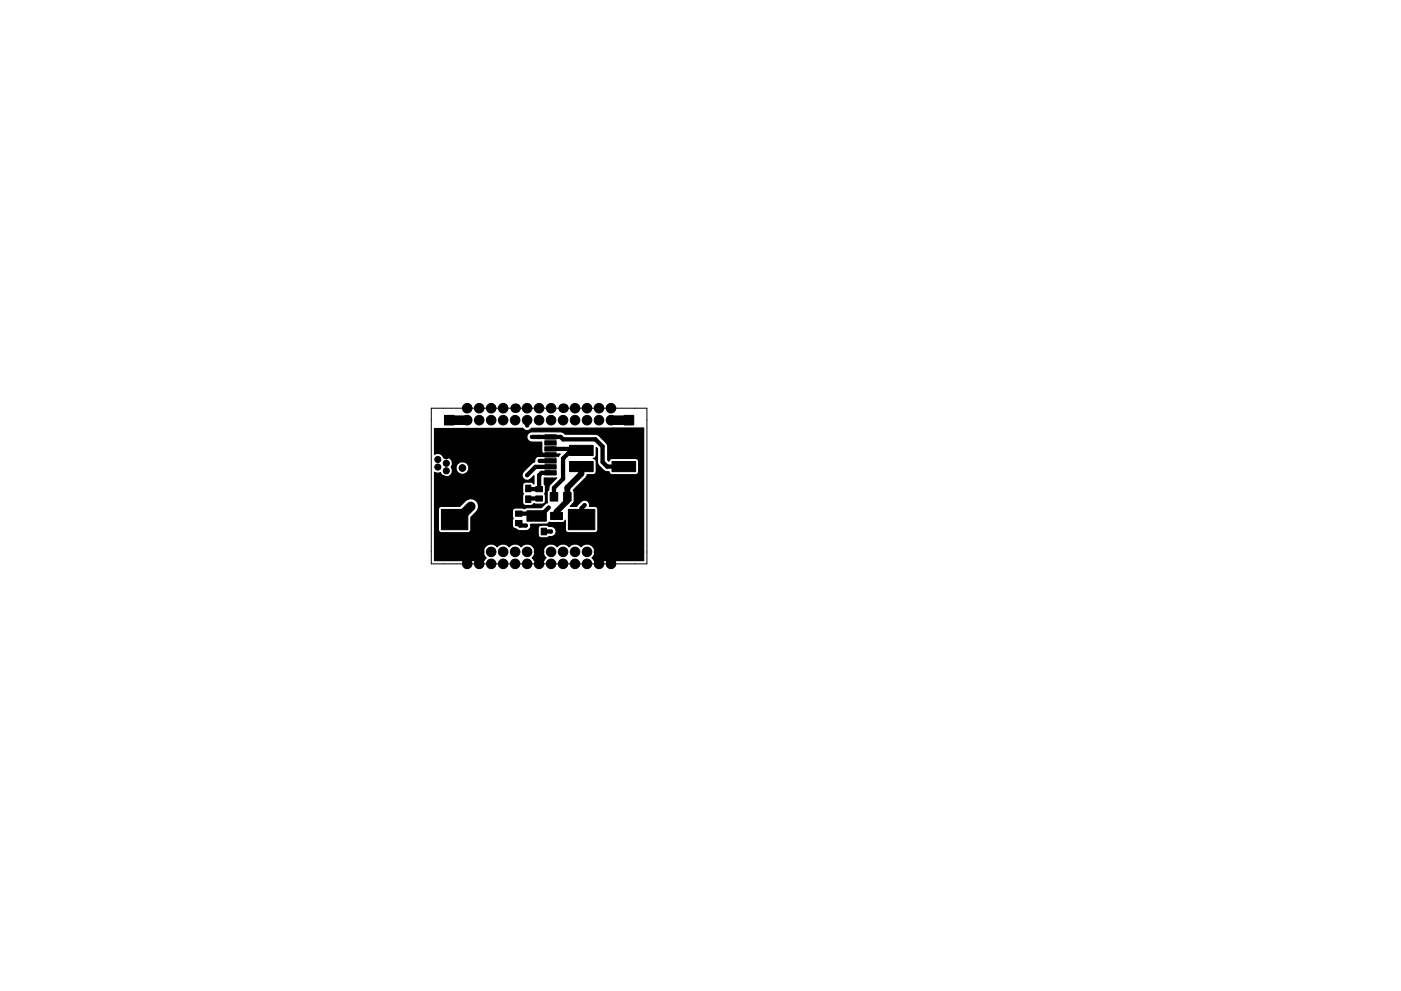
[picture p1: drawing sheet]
<svg xmlns="http://www.w3.org/2000/svg" width="297mm" height="210mm" viewBox="0 0 297 210" stroke-linecap="round" stroke-linejoin="round" font-family="sans-serif">
<path d="M91.4 86.6h45.8v33h-45.8z" fill="none" stroke="#000" stroke-width=".21"/>
<g fill="#000" stroke="#000" stroke-width=".21">
<path d="M94.2 88.1h2.1v2.1h-2.1zM115.5 98.6h2.4v.9h-2.4zM115.5 97.3h2.4v.9h-2.4zM115.5 96.1h2.4v.9h-2.4zM115.5 94.8h2.4v.9h-2.4zM115.5 93.5h2.4v.9h-2.4zM115.5 92.2h2.4v1h-2.4zM120.8 94.5h5v2.1h-5zM132.3 88.1h2.1v2.1h-2.1zM129.8 94.5h5v2.1h-5zM94.2 116.1h2.1v2h-2.1zM93.6 108.1h5.6v4.3h-5.6z"/>
<path d="M102.3 91.5h2.4v10h-2.4zM102.5 108.1h5.6v4.3h-5.6zM109.3 108.4h1.4v1.1h-1.4zM109.3 110.4h1.4v1.1h-1.4zM109.4 105.2h1.1v1.4h-1.1zM109.4 102.9h1.1v1.4h-1.1zM104.3 92.7h6.4v7.6h-6.4zM111.7 108.4h4.1v2.2h-4.1zM111.4 105.2h1.1v1.4h-1.1zM111.4 102.9h1.1v1.4h-1.1zM113.6 103.2h1.4v1.1h-1.4zM113.6 105.2h1.4v1.1h-1.4z"/>
<path d="M112.8 112.1h1.1v1.4h-1.1zM114.7 112.1h1.1v1.4h-1.1zM116.7 108.7h2.5v1.5h-2.5zM115.5 99.9h2.4v.9h-2.4zM116.7 104.5h1.6v1.8h-1.6zM119.5 104.5h1.6v1.8h-1.6zM120.8 97.9h5v2.2h-5zM120.5 108.1h5.6v4.3h-5.6zM132.3 116.1h2.1v2h-2.1zM129.8 97.9h5v2.2h-5zM129.4 108.1h5.6v4.3h-5.6z"/>
<circle cx="92.8" cy="99.1" r=".65"/>
<circle cx="92.8" cy="97.5" r=".65"/>
<circle cx="93.7" cy="94.1" r="1.6"/>
<circle cx="94.6" cy="98.3" r=".65"/>
<circle cx="94.6" cy="99.9" r=".65"/>
<circle cx="94.6" cy="96.7" r=".65"/>
<circle cx="98" cy="99.3" r=".71"/>
<circle cx="98" cy="97.3" r=".71"/>
<circle cx="99.1" cy="89.1" r="1.02"/>
<circle cx="99.1" cy="86.6" r="1.02"/>
<circle cx="101.6" cy="89.1" r="1.02"/>
<circle cx="101.6" cy="86.6" r="1.02"/>
<circle cx="104.1" cy="89.1" r="1.02"/>
<circle cx="104.1" cy="86.6" r="1.02"/>
<circle cx="106.7" cy="89.1" r="1.02"/>
<circle cx="106.7" cy="86.6" r="1.02"/>
<circle cx="109.2" cy="89.1" r="1.02"/>
<circle cx="111.8" cy="89.1" r="1.02"/>
<circle cx="111.8" cy="86.6" r="1.02"/>
<circle cx="112.8" cy="92.7" r=".3"/>
<circle cx="114.3" cy="89.1" r="1.02"/>
<circle cx="114.3" cy="86.6" r="1.02"/>
<circle cx="114.4" cy="97.8" r=".3"/>
<circle cx="116.8" cy="86.6" r="1.02"/>
<circle cx="116.8" cy="89.1" r="1.02"/>
<circle cx="119.4" cy="89.1" r="1.02"/>
<circle cx="121.9" cy="89.1" r="1.02"/>
<circle cx="121.9" cy="86.6" r="1.02"/>
<circle cx="124.5" cy="89.1" r="1.02"/>
<circle cx="124.5" cy="86.6" r="1.02"/>
<circle cx="127" cy="86.6" r="1.02"/>
<circle cx="127" cy="89.1" r="1.02"/>
<circle cx="129.5" cy="86.6" r="1.02"/>
<circle cx="129.5" cy="89.1" r="1.02"/>
<circle cx="93.7" cy="102.5" r="1.6"/>
<circle cx="99.1" cy="117.1" r="1.02"/>
<circle cx="99.1" cy="119.6" r="1.02"/>
<circle cx="99.8" cy="107.4" r=".3"/>
<circle cx="101.6" cy="117.1" r="1.02"/>
<circle cx="101.6" cy="119.6" r="1.02"/>
<circle cx="104.1" cy="117.1" r="1.02"/>
<circle cx="104.1" cy="119.6" r="1.02"/>
<circle cx="106.7" cy="119.6" r="1.02"/>
<circle cx="106.7" cy="117.1" r="1.02"/>
<circle cx="109.2" cy="117.1" r="1.02"/>
<circle cx="109.2" cy="119.6" r="1.02"/>
<circle cx="111.5" cy="111.5" r=".3"/>
<circle cx="111.8" cy="119.6" r="1.02"/>
<circle cx="111.8" cy="117.1" r="1.02"/>
<circle cx="111.8" cy="100.8" r=".3"/>
<circle cx="114.3" cy="119.6" r="1.02"/>
<circle cx="114.3" cy="117.1" r="1.02"/>
<circle cx="116.3" cy="107.7" r=".3"/>
<circle cx="116.8" cy="119.6" r="1.02"/>
<circle cx="116.8" cy="117.1" r="1.02"/>
<circle cx="116.8" cy="112.8" r=".3"/>
<circle cx="119.4" cy="119.6" r="1.02"/>
<circle cx="119.4" cy="117.1" r="1.02"/>
<circle cx="121.9" cy="117.1" r="1.02"/>
<circle cx="121.9" cy="119.6" r="1.02"/>
<circle cx="124" cy="107.2" r=".3"/>
<circle cx="124.5" cy="119.6" r="1.02"/>
<circle cx="124.5" cy="117.1" r="1.02"/>
<circle cx="127" cy="119.6" r="1.02"/>
<circle cx="127" cy="117.1" r="1.02"/>
<circle cx="129.5" cy="119.6" r="1.02"/>
<circle cx="129.5" cy="117.1" r="1.02"/>
</g>
<g fill="#000">
<circle cx="109.2" cy="86.6" r="1.02"/>
<circle cx="119.4" cy="86.6" r="1.02"/>
</g>
<path d="M103.5 96.5h13.2M111.8 89.1v1.2M112.8 92.7h6.1l.5 .5h6.8l1.6 1.5v3.3l.9 1h3.6M114.4 97.8h2.3M116.7 99.1h-3.2l-1.7 1.7M116.7 95.2h6.2l.4 .4h-2.2l-1.7 1.7v4.3l-1.9 1.9v1.9M110 111v.2l.2 .3h1.3M114.3 105.8h-2.2l-.1 .1M115.3 112.8h1.5M116.3 107.7l-1.7 1.8h-.8l-.5-.5h-3.3M116.7 100.3h-1.9l-.5 .5v3h-2.2l-.1-.2M124 107.2l-.7 .6v2.4l-.8 .8" fill="none" stroke="#000" stroke-width=".91"/>
<path d="M95.2 89.1h3.9M129.5 89.1h3.8M95.2 117.1h3.9v2.5M99.8 107.4l-2.8 2.8h-.6M101.6 117.1v2.5M127 117.1v2.5M133.3 117.1h-3.8v2.5" fill="none" stroke="#000" stroke-width="2"/>
<path d="M123.3 99v1.5l-3 3v2.8l-2.3 2.3v.9M132.3 95.6h1.3M132.3 99h-.1" fill="none" stroke="#000" stroke-width="1.3"/>
<path d="M132.3 99h-.1M131.6 110.2h.6" fill="none" stroke="#000" stroke-width="1.6"/>
<path d="M130 99h4.7M132.8 99h-.1M132.3 110.2h-.1" fill="none" stroke="#000" stroke-width=".25"/>
<path d="M92.1 90.9h18.8l.1 .2a1.06 1.06 0 0 0 1.7-.2l23.8-.1v28.1h-10.5l-.5-.5a1.66 1.66 0 0 0 .2-2.5 1.66 1.66 0 0 0-2.5 .1 1.61 1.61 0 0 0-2.6 0 1.61 1.61 0 0 0-2.5 0 1.66 1.66 0 0 0-2.5-.1 1.66 1.66 0 0 0 .2 2.5l-.5 .5h-2l-.5-.5 .4-.4a1.67 1.67 0 0 0-.4-2.3 1.67 1.67 0 0 0-2.3 .3 1.61 1.61 0 0 0-2.6 0 1.61 1.61 0 0 0-2.5 0 1.66 1.66 0 0 0-2.5-.1 1.66 1.66 0 0 0 .2 2.5l-.5 .5h-10.5v-5.4h22l.4 .6a2.19 2.19 0 0 0 1.8-.2h.5a1.14 1.14 0 0 0 1.1-1.4 1.14 1.14 0 0 0-1.5-.8l-.6-.3h-3.2l-.1-.2h3.3l.5-.2 .1-.2 2.8 .1 .5-.2 .2-.3v2l.4 .6h5.8a.65 .65 0 0 0 .7-.6l-.1-4.6-.3-.3-1.4-.1a1.08 1.08 0 0 0-.5-1.2 1.08 1.08 0 0 0-1.3 .2l-.9 1h-1.4l.6-.6 .2-.5v-1.8l-.1-.5 2.6-2.6 .3-.7h1.3l.4-.2 .2-.4v-2.2a.64 .64 0 0 0-.6-.6 .64 .64 0 0 0 .6-.7v-1.7l.3 .3v3.2a3.7 3.7 0 0 0 1.6 1.6l.8 .1a.64 .64 0 0 0 .7 .6h5.2l.4-.4v-1.3v-1.3l-.4-.4h-5.2a.63 .63 0 0 0-.7 .6l-.2-.3-.1-3.3-2.1-2.1-6.9-.1-.2-.2a2.37 2.37 0 0 0-1.7-.3l-5.5 .1a1.09 1.09 0 0 0-.7 1.2 1.09 1.09 0 0 0 1.1 .9h2.1v1.9l.4 .6h3.5l-.4 .6-.5-.2h-2.4a2.01 2.01 0 0 0-2.1 .7v.6l-.6 .3-2 2.1a1.09 1.09 0 0 0 .4 1.3 1.09 1.09 0 0 0 1.3-.1l.7-.7v1.8l-.2-.2a2.17 2.17 0 0 0-1.8-.2l-.4 .4v1.6a.64 .64 0 0 1 0 .9v1.7l.4 .3a2.19 2.19 0 0 0 1.8-.1l.1-.2 1.9 .1a.65 .65 0 0 0 .6-.7v-1.1l-.1-.4 .1-.2a2.19 2.19 0 0 0-.1-1.8l-.1-1.4h2.6l-1.6 1.7v.8l-.4 .6 .1 2.1-.5 .3-.8 .8h-3.1l-.4 .2-2-.1a.65 .65 0 0 0-.7 .6v1.1l.2 .5-.1 .2a2.19 2.19 0 0 0 .1 1.8l1 .5a2.32 2.32 0 0 0 2.7-.6l.1-.5h2.1h-2.1h2.1l-.5 .4-.1 1.7h-22v-7.6h7.1l-1.7 1.5h-3.9a.65 .65 0 0 0-.7 .7v4.3l.2 .4 .5 .2h5.6a.65 .65 0 0 0 .6-.6v-2.6l1.2-1.2a1.65 1.65 0 0 0 .2-2.1 1.65 1.65 0 0 0-2-.6h-7.1v-5.7l.5 .2 .8-.1 .1 .3a1.35 1.35 0 0 0 1.9 .3 1.35 1.35 0 0 0 .3-1.9l.2-.9h1.4l-.4 .4a1.37 1.37 0 0 0 .9 2.1 1.37 1.37 0 0 0 1.6-1.6 1.37 1.37 0 0 0-2.1-.9h-1.4v-.1a1.28 1.28 0 0 0-1.8-.9 1.28 1.28 0 0 0-2-.7z" fill="#000" stroke="#000" stroke-width=".25"/>
</svg>
